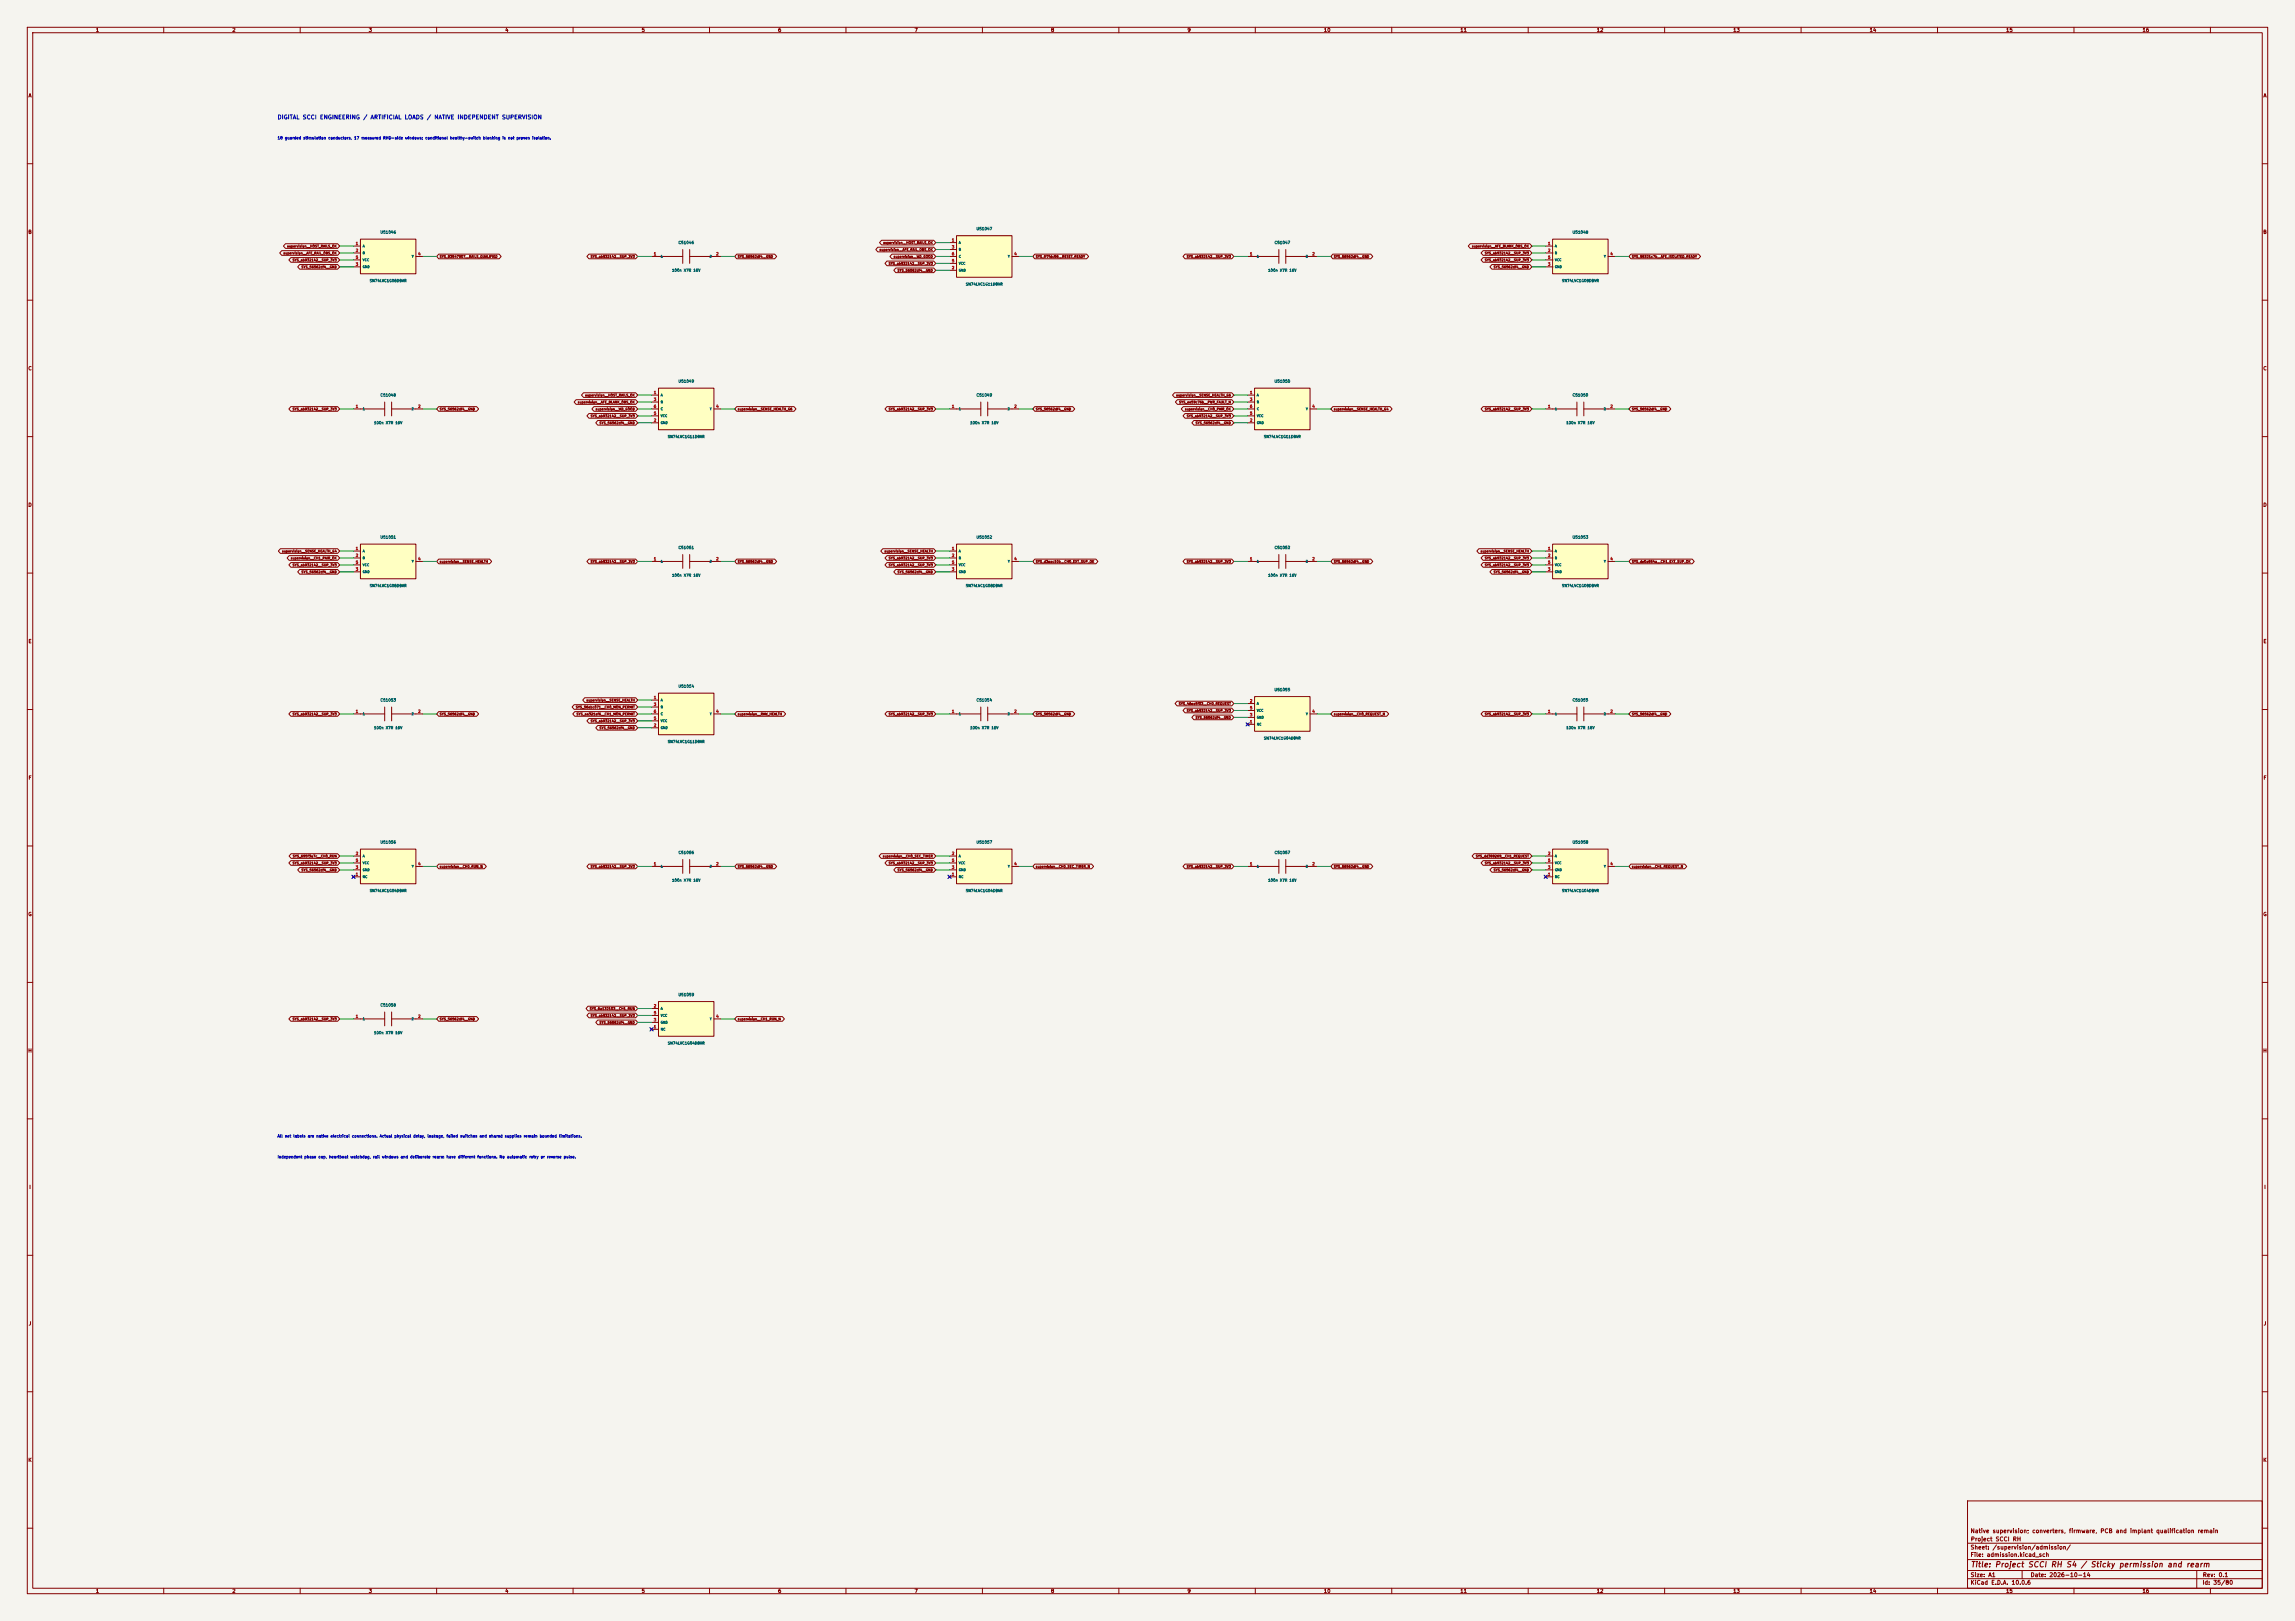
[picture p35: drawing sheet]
<svg xmlns="http://www.w3.org/2000/svg" width="841mm" height="594mm" viewBox="0 0 841 594" stroke-linecap="round" stroke-linejoin="round" font-family="sans-serif">
<defs><g id="words">
<text font-size="2" fill="#840000" x="722" y="574.8">Title: Project SCCI RH S4 / Sticky permission and rearm</text>
<text font-size="1.5" fill="#0000c2" x="101.6" y="44.1">DIGITAL SCCI ENGINEERING / ARTIFICIAL LOADS / NATIVE INDEPENDENT SUPERVISION</text>
<g font-size="1.5" fill="#840000">
<text x="721.9" y="562.1">Native supervision; converters, firmware, PCB and implant qualification remain</text>
<text x="721.9" y="568.1">Sheet: /supervision/admission/</text>
<text x="722" y="565.1">Project SCCI RH</text>
<text x="721.9" y="570.8">File: admission.kicad_sch</text>
<text x="721.9" y="581">KiCad E.D.A. 10.0.6</text>
<text x="721.9" y="578.2">Size: A1</text>
<text x="743.9" y="578.2">Date: 2026-10-14</text>
<text x="806.9" y="581">Id: 35/80</text>
<text x="807" y="578.2">Rev: 0.1</text>
</g>
<g font-size="1.3" fill="#840000">
<text x="35" y="12">1</text>
<text x="85" y="12">2</text>
<text x="135" y="12">3</text>
<text x="185" y="12">4</text>
<text x="235" y="12">5</text>
<text x="285" y="12">6</text>
<text x="335" y="12">7</text>
<text x="385" y="12">8</text>
<text x="435" y="12">9</text>
<text x="485" y="12">10</text>
<text x="535" y="12">11</text>
<text x="585" y="12">12</text>
<text x="635" y="12">13</text>
<text x="685" y="12">14</text>
<text x="735" y="12">15</text>
<text x="785" y="12">16</text>
<text x="10.3" y="36">A</text>
<text x="829.3" y="36">A</text>
<text x="10.2" y="86">B</text>
<text x="829.2" y="86">B</text>
<text x="10.2" y="136">C</text>
<text x="829.2" y="136">C</text>
<text x="10.2" y="186">D</text>
<text x="829.2" y="186">D</text>
<text x="10.3" y="236">E</text>
<text x="829.3" y="236">E</text>
<text x="10.3" y="286">F</text>
<text x="829.3" y="286">F</text>
<text x="10.2" y="336">G</text>
<text x="829.2" y="336">G</text>
<text x="10.2" y="386">H</text>
<text x="829.2" y="386">H</text>
<text x="10.6" y="436">I</text>
<text x="829.6" y="436">I</text>
<text x="10.4" y="486">J</text>
<text x="829.4" y="486">J</text>
<text x="10.2" y="536">K</text>
<text x="829.2" y="536">K</text>
<text x="35" y="584">1</text>
<text x="85" y="584">2</text>
<text x="135" y="584">3</text>
<text x="185" y="584">4</text>
<text x="235" y="584">5</text>
<text x="285" y="584">6</text>
<text x="335" y="584">7</text>
<text x="385" y="584">8</text>
<text x="435" y="584">9</text>
<text x="485" y="584">10</text>
<text x="535" y="584">11</text>
<text x="585" y="584">12</text>
<text x="635" y="584">13</text>
<text x="685" y="584">14</text>
<text x="735" y="584">15</text>
<text x="785" y="584">16</text>
</g>
<g font-size="1" fill="#0000c2">
<text x="101.6" y="51.3">18 guarded stimulation conductors, 17 measured RHD-side windows; conditional healthy-switch blanking is not proven isolation.</text>
<text x="101.6" y="417.1">All net labels are native electrical connections. Actual physical delay, leakage, failed switches and shared supplies remain bounded limitations.</text>
<text x="101.6" y="424.7">Independent phase cap, heartbeat watchdog, rail windows and deliberate rearm have different functions. No automatic retry or reverse pulse.</text>
</g>
<g font-size="1" fill="#a90000">
<text x="130.2" y="90">1</text>
<text x="348.7" y="88.7">1</text>
<text x="567.1" y="90">1</text>
<text x="130.2" y="92.5">2</text>
<text x="130.2" y="95.1">5</text>
<text x="153.1" y="93.8">4</text>
<text x="239.5" y="93.8">1</text>
<text x="262.3" y="93.8">2</text>
<text x="348.7" y="91.3">3</text>
<text x="348.7" y="93.8">6</text>
<text x="371.5" y="93.8">4</text>
<text x="457.9" y="93.8">1</text>
<text x="480.8" y="93.8">2</text>
<text x="567.1" y="92.5">2</text>
<text x="567.1" y="95.1">5</text>
<text x="590" y="93.8">4</text>
<text x="130.2" y="97.6">3</text>
<text x="348.7" y="98.9">2</text>
<text x="348.7" y="96.3">5</text>
<text x="567.1" y="97.6">3</text>
<text x="130.2" y="149.7">1</text>
<text x="153.1" y="149.7">2</text>
<text x="239.5" y="144.6">1</text>
<text x="239.5" y="147.1">3</text>
<text x="239.5" y="149.7">6</text>
<text x="262.3" y="149.7">4</text>
<text x="348.7" y="149.7">1</text>
<text x="371.5" y="149.7">2</text>
<text x="457.9" y="144.6">1</text>
<text x="457.9" y="147.1">3</text>
<text x="457.9" y="149.7">6</text>
<text x="480.8" y="149.7">4</text>
<text x="567.1" y="149.7">1</text>
<text x="590" y="149.7">2</text>
<text x="239.5" y="154.8">2</text>
<text x="239.5" y="152.2">5</text>
<text x="457.9" y="154.8">2</text>
<text x="457.9" y="152.2">5</text>
<text x="130.2" y="201.7">1</text>
<text x="348.7" y="201.7">1</text>
<text x="567.1" y="201.7">1</text>
<text x="130.2" y="204.3">2</text>
<text x="130.2" y="209.4">3</text>
<text x="130.2" y="206.8">5</text>
<text x="153.1" y="205.6">4</text>
<text x="239.5" y="205.6">1</text>
<text x="262.3" y="205.6">2</text>
<text x="348.7" y="204.3">2</text>
<text x="348.7" y="209.4">3</text>
<text x="348.7" y="206.8">5</text>
<text x="371.5" y="205.6">4</text>
<text x="457.9" y="205.6">1</text>
<text x="480.8" y="205.6">2</text>
<text x="567.1" y="204.3">2</text>
<text x="567.1" y="209.4">3</text>
<text x="567.1" y="206.8">5</text>
<text x="590" y="205.6">4</text>
<text x="239.5" y="256.4">1</text>
<text x="457.9" y="257.6">2</text>
<text x="130.2" y="261.4">1</text>
<text x="153.1" y="261.4">2</text>
<text x="239.5" y="258.9">3</text>
<text x="239.5" y="264">5</text>
<text x="239.5" y="261.4">6</text>
<text x="262.3" y="261.4">4</text>
<text x="348.7" y="261.4">1</text>
<text x="371.5" y="261.4">2</text>
<text x="457.9" y="262.7">3</text>
<text x="457.9" y="260.2">5</text>
<text x="480.8" y="261.4">4</text>
<text x="567.1" y="261.4">1</text>
<text x="590" y="261.4">2</text>
<text x="239.5" y="266.5">2</text>
<text x="457.9" y="265.2">1</text>
<text x="130.2" y="313.5">2</text>
<text x="130.2" y="316">5</text>
<text x="153.1" y="317.3">4</text>
<text x="239.5" y="317.3">1</text>
<text x="262.3" y="317.3">2</text>
<text x="348.7" y="313.5">2</text>
<text x="348.7" y="316">5</text>
<text x="371.5" y="317.3">4</text>
<text x="457.9" y="317.3">1</text>
<text x="480.8" y="317.3">2</text>
<text x="567.1" y="313.5">2</text>
<text x="567.1" y="316">5</text>
<text x="590" y="317.3">4</text>
<text x="130.2" y="321.1">1</text>
<text x="130.2" y="318.6">3</text>
<text x="348.7" y="321.1">1</text>
<text x="348.7" y="318.6">3</text>
<text x="567.1" y="321.1">1</text>
<text x="567.1" y="318.6">3</text>
<text x="239.5" y="369.4">2</text>
<text x="239.5" y="371.9">5</text>
<text x="130.2" y="373.2">1</text>
<text x="153.1" y="373.2">2</text>
<text x="239.5" y="377">1</text>
<text x="239.5" y="374.5">3</text>
<text x="262.3" y="373.2">4</text>
</g>
<g font-size="1" fill="#006464">
<text x="139.2" y="85.8">U51046</text>
<text x="248.5" y="89.7">C51046</text>
<text x="357.7" y="84.6">U51047</text>
<text x="466.9" y="89.7">C51047</text>
<text x="576.1" y="85.8">U51048</text>
<text x="246.2" y="99.8">100n X7R 16V</text>
<text x="464.6" y="99.8">100n X7R 16V</text>
<text x="135.4" y="103.6">SN74LVC1G08DBVR</text>
<text x="353.8" y="104.9">SN74LVC1G11DBVR</text>
<text x="572.2" y="103.6">SN74LVC1G08DBVR</text>
<text x="248.5" y="140.5">U51049</text>
<text x="466.9" y="140.5">U51050</text>
<text x="139.3" y="145.5">C51048</text>
<text x="357.7" y="145.5">C51049</text>
<text x="576.1" y="145.5">C51050</text>
<text x="136.9" y="155.7">100n X7R 16V</text>
<text x="355.4" y="155.7">100n X7R 16V</text>
<text x="573.8" y="155.7">100n X7R 16V</text>
<text x="244.6" y="160.7">SN74LVC1G11DBVR</text>
<text x="463" y="160.7">SN74LVC1G11DBVR</text>
<text x="139.2" y="197.6">U51051</text>
<text x="357.7" y="197.6">U51052</text>
<text x="576.1" y="197.6">U51053</text>
<text x="248.5" y="201.4">C51051</text>
<text x="466.9" y="201.4">C51052</text>
<text x="135.4" y="215.3">SN74LVC1G08DBVR</text>
<text x="246.2" y="211.5">100n X7R 16V</text>
<text x="353.8" y="215.3">SN74LVC1G08DBVR</text>
<text x="464.6" y="211.5">100n X7R 16V</text>
<text x="572.2" y="215.3">SN74LVC1G08DBVR</text>
<text x="139.3" y="257.3">C51053</text>
<text x="248.5" y="252.2">U51054</text>
<text x="357.7" y="257.3">C51054</text>
<text x="466.9" y="253.5">U51055</text>
<text x="576.1" y="257.3">C51055</text>
<text x="136.9" y="267.4">100n X7R 16V</text>
<text x="355.4" y="267.4">100n X7R 16V</text>
<text x="573.8" y="267.4">100n X7R 16V</text>
<text x="244.6" y="272.5">SN74LVC1G11DBVR</text>
<text x="463" y="271.2">SN74LVC1G04DBVR</text>
<text x="139.2" y="309.4">U51056</text>
<text x="357.7" y="309.4">U51057</text>
<text x="576.1" y="309.4">U51058</text>
<text x="248.5" y="313.2">C51056</text>
<text x="466.9" y="313.2">C51057</text>
<text x="246.2" y="323.3">100n X7R 16V</text>
<text x="464.6" y="323.3">100n X7R 16V</text>
<text x="135.4" y="327.1">SN74LVC1G04DBVR</text>
<text x="353.8" y="327.1">SN74LVC1G04DBVR</text>
<text x="572.2" y="327.1">SN74LVC1G04DBVR</text>
<text x="248.5" y="365.2">U51059</text>
<text x="139.3" y="369.1">C51058</text>
<text x="136.9" y="379.2">100n X7R 16V</text>
<text x="244.6" y="383">SN74LVC1G04DBVR</text>
</g>
<g font-size=".9" fill="#840000">
<text x="323.5" y="89.6">supervision__HOST_RAILS_OK</text>
<text x="103.7" y="93.4">supervision__AFE_RAIL_OBS_OK</text>
<text x="105.1" y="90.9">supervision__HOST_RAILS_OK</text>
<text x="107.1" y="96">SYS_ab932142__SUP_3V3</text>
<text x="161" y="94.7">SYS_93547907__RAILS_QUALIFIED</text>
<text x="216.3" y="94.7">SYS_ab932142__SUP_3V3</text>
<text x="270.2" y="94.7">SYS_56562df4__GND</text>
<text x="322.2" y="92.1">supervision__AFE_RAIL_OBS_OK</text>
<text x="327.3" y="94.7">supervision__WD_GOOD</text>
<text x="379.4" y="94.7">SYS_ff7fdc58__RESET_READY</text>
<text x="434.7" y="94.7">SYS_ab932142__SUP_3V3</text>
<text x="488.7" y="94.7">SYS_56562df4__GND</text>
<text x="539.3" y="90.9">supervision__AFE_BLANK_OBS_OK</text>
<text x="544" y="96">SYS_ab932142__SUP_3V3</text>
<text x="544" y="93.4">SYS_ab932142__SUP_3V3</text>
<text x="597.9" y="94.7">SYS_98321c7b__AFE_ISOLATED_READY</text>
<text x="110.3" y="98.5">SYS_56562df4__GND</text>
<text x="325.5" y="97.2">SYS_ab932142__SUP_3V3</text>
<text x="328.8" y="99.8">SYS_56562df4__GND</text>
<text x="547.2" y="98.5">SYS_56562df4__GND</text>
<text x="211.6" y="148">supervision__AFE_BLANK_OBS_OK</text>
<text x="214.3" y="145.5">supervision__HOST_RAILS_OK</text>
<text x="430.9" y="145.5">supervision__SENSE_HEALTH_G6</text>
<text x="432" y="148">SYS_ee59c76b__PWR_FAULT_N</text>
<text x="107.1" y="150.6">SYS_ab932142__SUP_3V3</text>
<text x="161" y="150.6">SYS_56562df4__GND</text>
<text x="216.3" y="153.1">SYS_ab932142__SUP_3V3</text>
<text x="218.1" y="150.6">supervision__WD_GOOD</text>
<text x="219.5" y="155.6">SYS_56562df4__GND</text>
<text x="270.2" y="150.6">supervision__SENSE_HEALTH_G6</text>
<text x="325.5" y="150.6">SYS_ab932142__SUP_3V3</text>
<text x="379.4" y="150.6">SYS_56562df4__GND</text>
<text x="434.1" y="150.6">supervision__CH0_PAIR_OK</text>
<text x="434.7" y="153.1">SYS_ab932142__SUP_3V3</text>
<text x="438" y="155.6">SYS_56562df4__GND</text>
<text x="488.7" y="150.6">supervision__SENSE_HEALTH_G4</text>
<text x="544" y="150.6">SYS_ab932142__SUP_3V3</text>
<text x="597.9" y="150.6">SYS_56562df4__GND</text>
<text x="103.2" y="202.6">supervision__SENSE_HEALTH_G4</text>
<text x="324" y="202.6">supervision__SENSE_HEALTH</text>
<text x="542.4" y="202.6">supervision__SENSE_HEALTH</text>
<text x="106.4" y="205.2">supervision__CH1_PAIR_OK</text>
<text x="107.1" y="207.7">SYS_ab932142__SUP_3V3</text>
<text x="161" y="206.4">supervision__SENSE_HEALTH</text>
<text x="216.3" y="206.4">SYS_ab932142__SUP_3V3</text>
<text x="270.2" y="206.4">SYS_56562df4__GND</text>
<text x="325.5" y="205.2">SYS_ab932142__SUP_3V3</text>
<text x="325.5" y="207.7">SYS_ab932142__SUP_3V3</text>
<text x="379.4" y="206.4">SYS_d3eac10b__CH0_EXT_SUP_OK</text>
<text x="434.7" y="206.4">SYS_ab932142__SUP_3V3</text>
<text x="488.7" y="206.4">SYS_56562df4__GND</text>
<text x="544" y="207.7">SYS_ab932142__SUP_3V3</text>
<text x="544" y="205.2">SYS_ab932142__SUP_3V3</text>
<text x="597.9" y="206.4">SYS_de0a854a__CH1_EXT_SUP_OK</text>
<text x="110.3" y="210.3">SYS_56562df4__GND</text>
<text x="328.8" y="210.3">SYS_56562df4__GND</text>
<text x="547.2" y="210.3">SYS_56562df4__GND</text>
<text x="214.8" y="257.2">supervision__SENSE_HEALTH</text>
<text x="107.1" y="262.3">SYS_ab932142__SUP_3V3</text>
<text x="161" y="262.3">SYS_56562df4__GND</text>
<text x="210.9" y="259.8">SYS_56ebc071__CH0_MON_PERMIT</text>
<text x="211.1" y="262.3">SYS_aa321af6__CH1_MON_PERMIT</text>
<text x="270.2" y="262.3">supervision__RAW_HEALTH</text>
<text x="325.5" y="262.3">SYS_ab932142__SUP_3V3</text>
<text x="379.4" y="262.3">SYS_56562df4__GND</text>
<text x="431.8" y="258.5">SYS_46ea5f03__CH0_REQUEST</text>
<text x="434.7" y="261.1">SYS_ab932142__SUP_3V3</text>
<text x="438" y="263.6">SYS_56562df4__GND</text>
<text x="488.7" y="262.3">supervision__CH0_REQUEST_N</text>
<text x="544" y="262.3">SYS_ab932142__SUP_3V3</text>
<text x="597.9" y="262.3">SYS_56562df4__GND</text>
<text x="216.3" y="264.9">SYS_ab932142__SUP_3V3</text>
<text x="219.5" y="267.4">SYS_56562df4__GND</text>
<text x="107.1" y="316.9">SYS_ab932142__SUP_3V3</text>
<text x="107.2" y="314.4">SYS_695f3a7c__CH0_RUN</text>
<text x="323.4" y="314.4">supervision__CH0_SEC_TIMER</text>
<text x="325.5" y="316.9">SYS_ab932142__SUP_3V3</text>
<text x="540.7" y="314.4">SYS_dd388269__CH1_REQUEST</text>
<text x="544" y="316.9">SYS_ab932142__SUP_3V3</text>
<text x="110.3" y="319.5">SYS_56562df4__GND</text>
<text x="161" y="318.2">supervision__CH0_RUN_N</text>
<text x="216.3" y="318.2">SYS_ab932142__SUP_3V3</text>
<text x="270.2" y="318.2">SYS_56562df4__GND</text>
<text x="328.8" y="319.5">SYS_56562df4__GND</text>
<text x="379.4" y="318.2">supervision__CH0_SEC_TIMER_N</text>
<text x="434.7" y="318.2">SYS_ab932142__SUP_3V3</text>
<text x="488.7" y="318.2">SYS_56562df4__GND</text>
<text x="547.2" y="319.5">SYS_56562df4__GND</text>
<text x="597.9" y="318.2">supervision__CH1_REQUEST_N</text>
<text x="216" y="370.3">SYS_6a132103__CH1_RUN</text>
<text x="107.1" y="374.1">SYS_ab932142__SUP_3V3</text>
<text x="161" y="374.1">SYS_56562df4__GND</text>
<text x="216.3" y="372.8">SYS_ab932142__SUP_3V3</text>
<text x="219.5" y="375.4">SYS_56562df4__GND</text>
<text x="270.2" y="374.1">supervision__CH1_RUN_N</text>
</g>
<g font-size=".9" fill="#006464">
<text x="351.2" y="89.5">A</text>
<text x="132.8" y="90.8">A</text>
<text x="132.8" y="93.4">B</text>
<text x="132.8" y="95.9">VCC</text>
<text x="150.8" y="94.6">Y</text>
<text x="242" y="94.6">1</text>
<text x="259.9" y="94.6">2</text>
<text x="351.2" y="92.1">B</text>
<text x="351.2" y="94.6">C</text>
<text x="369.2" y="94.6">Y</text>
<text x="460.5" y="94.6">1</text>
<text x="478.4" y="94.6">2</text>
<text x="569.7" y="90.8">A</text>
<text x="569.7" y="93.4">B</text>
<text x="569.7" y="95.9">VCC</text>
<text x="587.7" y="94.6">Y</text>
<text x="132.8" y="98.4">GND</text>
<text x="351.2" y="99.7">GND</text>
<text x="351.2" y="97.2">VCC</text>
<text x="569.7" y="98.4">GND</text>
<text x="242" y="145.4">A</text>
<text x="242" y="148">B</text>
<text x="460.5" y="145.4">A</text>
<text x="460.5" y="148">B</text>
<text x="132.8" y="150.5">1</text>
<text x="150.7" y="150.5">2</text>
<text x="242" y="155.6">GND</text>
<text x="242" y="153">VCC</text>
<text x="242" y="150.5">C</text>
<text x="260" y="150.5">Y</text>
<text x="351.2" y="150.5">1</text>
<text x="369.1" y="150.5">2</text>
<text x="460.5" y="155.6">GND</text>
<text x="460.5" y="153">VCC</text>
<text x="460.5" y="150.5">C</text>
<text x="478.4" y="150.5">Y</text>
<text x="569.7" y="150.5">1</text>
<text x="587.6" y="150.5">2</text>
<text x="132.8" y="202.6">A</text>
<text x="351.2" y="202.6">A</text>
<text x="569.7" y="202.6">A</text>
<text x="132.8" y="205.1">B</text>
<text x="132.8" y="207.7">VCC</text>
<text x="150.8" y="206.4">Y</text>
<text x="242" y="206.4">1</text>
<text x="259.9" y="206.4">2</text>
<text x="351.2" y="205.1">B</text>
<text x="351.2" y="207.7">VCC</text>
<text x="369.2" y="206.4">Y</text>
<text x="460.5" y="206.4">1</text>
<text x="478.4" y="206.4">2</text>
<text x="569.7" y="205.1">B</text>
<text x="569.7" y="207.7">VCC</text>
<text x="587.7" y="206.4">Y</text>
<text x="132.8" y="210.2">GND</text>
<text x="351.2" y="210.2">GND</text>
<text x="569.7" y="210.2">GND</text>
<text x="242" y="257.2">A</text>
<text x="132.8" y="262.3">1</text>
<text x="150.7" y="262.3">2</text>
<text x="242" y="259.7">B</text>
<text x="242" y="262.3">C</text>
<text x="260" y="262.3">Y</text>
<text x="351.2" y="262.3">1</text>
<text x="369.1" y="262.3">2</text>
<text x="460.5" y="258.5">A</text>
<text x="460.5" y="263.5">GND</text>
<text x="460.5" y="261">VCC</text>
<text x="478.4" y="262.3">Y</text>
<text x="569.7" y="262.3">1</text>
<text x="587.6" y="262.3">2</text>
<text x="242" y="267.3">GND</text>
<text x="242" y="264.8">VCC</text>
<text x="460.5" y="266.1">NC</text>
<text x="132.8" y="314.3">A</text>
<text x="132.8" y="316.9">VCC</text>
<text x="351.2" y="314.3">A</text>
<text x="351.2" y="316.9">VCC</text>
<text x="569.7" y="314.3">A</text>
<text x="569.7" y="316.9">VCC</text>
<text x="132.8" y="322">NC</text>
<text x="132.8" y="319.4">GND</text>
<text x="150.8" y="318.1">Y</text>
<text x="242" y="318.1">1</text>
<text x="259.9" y="318.1">2</text>
<text x="351.2" y="322">NC</text>
<text x="351.2" y="319.4">GND</text>
<text x="369.2" y="318.1">Y</text>
<text x="460.5" y="318.1">1</text>
<text x="478.4" y="318.1">2</text>
<text x="569.7" y="322">NC</text>
<text x="569.7" y="319.4">GND</text>
<text x="587.7" y="318.1">Y</text>
<text x="242" y="370.2">A</text>
<text x="132.8" y="374">1</text>
<text x="150.7" y="374">2</text>
<text x="242" y="377.8">NC</text>
<text x="242" y="375.3">GND</text>
<text x="242" y="372.8">VCC</text>
<text x="260" y="374">Y</text>
</g>
</g></defs>
<path d="M0 0h841v594h-841z" fill="#f5f4ef" stroke="#f5f4ef" stroke-width=".37"/>
<g fill="none" stroke="#840000" stroke-width=".37">
<path d="M10 10h821v574h-821zM12 12h817v570h-817zM60 10v2M110 10v2M160 10v2M210 10v2M260 10v2M310 10v2M360 10v2M410 10v2M460 10v2M510 10v2"/>
<path d="M560 10v2M610 10v2M660 10v2M710 10v2M760 10v2M810 10v2M10 60h2M829 60h2M10 110h2M829 110h2M10 160h2M829 160h2"/>
<path d="M10 210h2M238.8 205.7h11.4M250.2 203.2v5.1M252.7 205.7h11.5M252.7 203.2v5.1M829 210h2M10 260h2M829 260h2M10 310h2M829 310h2M10 360h2M829 360h2"/>
<path d="M10 410h2M829 410h2M10 460h2M829 460h2M10 510h2M829 510h2M10 560h2M721 550h108v32h-108zM829 560h2M721 578.5h108M721 575.5h108M721 571.5h108"/>
<path d="M721 565.5h108M741 575.5v3M805 575.5v6.5M60 582v2M110 582v2M160 582v2M210 582v2M260 582v2M310 582v2M360 582v2M410 582v2M460 582v2"/>
<path d="M510 582v2M560 582v2M610 582v2M660 582v2M710 582v2M760 582v2M810 582v2"/>
</g>
<path d="M241.3 142.2h20.3v15.3h-20.3z" fill="#ffffc2"/>
<g fill="none" stroke="#840000" stroke-width=".37">
<path d="M129.5 149.9h11.5M141 147.3v5.1M143.5 149.9h11.4M143.5 147.3v5.1M238.8 144.8h2.5M238.8 154.9h2.5M238.8 147.3h2.5M238.8 149.9h2.5M238.8 152.4h2.5M241.3 142.2h20.3v15.3h-20.3zM261.6 149.9h2.6M348 149.9h11.4"/>
<path d="M359.4 147.3v5.1M361.9 149.9h11.5M361.9 147.3v5.1"/>
</g>
<path d="M241.3 367h20.3v12.7h-20.3z" fill="#ffffc2"/>
<path d="M238.8 94h11.4M250.2 91.4v5.1M252.7 94h11.5M252.7 91.4v5.1M238.4 376.8l.7 .8M238.8 377.2h2.5M238.8 369.6h2.5M238.8 374.6h2.5M238.8 372.1h2.5M239.1 376.8l-.7 .8M241.3 367h20.3v12.7h-20.3zM261.6 373.4h2.6" fill="none" stroke="#840000" stroke-width=".37"/>
<path d="M569 87.6h20.3v12.7h-20.3z" fill="#ffffc2"/>
<path d="M566.4 90.2h2.6M566.4 92.7h2.6M566.4 97.8h2.6M566.4 95.2h2.6M569 87.6h20.3v12.7h-20.3zM589.3 94h2.5" fill="none" stroke="#840000" stroke-width=".37"/>
<path d="M459.7 142.2h20.4v15.3h-20.4z" fill="#ffffc2"/>
<path d="M457.2 144.8h2.5M457.2 154.9h2.5M457.2 147.3h2.5M457.2 149.9h2.5M457.2 152.4h2.5M459.7 142.2h20.4v15.3h-20.4zM480.1 149.9h2.5" fill="none" stroke="#840000" stroke-width=".37"/>
<path d="M132.1 199.4h20.3v12.7h-20.3z" fill="#ffffc2"/>
<path d="M566.4 149.9h11.4M577.8 147.3v5.1M580.4 149.9h11.4M580.4 147.3v5.1M132.1 199.4h20.3v12.7h-20.3zM129.5 201.9h2.6M129.5 204.5h2.6M129.5 209.5h2.6M129.5 207h2.6M152.4 205.7h2.5" fill="none" stroke="#840000" stroke-width=".37"/>
<path d="M132.1 87.6h20.3v12.7h-20.3z" fill="#ffffc2"/>
<path d="M129.5 90.2h2.6M129.5 92.7h2.6M129.5 97.8h2.6M129.5 95.2h2.6M132.1 87.6h20.3v12.7h-20.3zM152.4 94h2.5M457.2 94h11.4M468.6 91.4v5.1M471.2 94h11.4M471.2 91.4v5.1" fill="none" stroke="#840000" stroke-width=".37"/>
<path d="M350.5 86.4h20.3v15.2h-20.3z" fill="#ffffc2"/>
<path d="M348 88.9h2.5M348 99.1h2.5M348 91.4h2.5M348 94h2.5M348 96.5h2.5M350.5 86.4h20.3v15.2h-20.3zM370.8 94h2.6" fill="none" stroke="#840000" stroke-width=".37"/>
<path d="M241.3 254h20.3v15.2h-20.3z" fill="#ffffc2"/>
<g fill="none" stroke="#840000" stroke-width=".37">
<path d="M457.2 205.7h11.4M468.6 203.2v5.1M471.2 203.2v5.1M471.2 205.7h11.4M238.8 256.5h2.5M238.8 259.1h2.5M241.3 254h20.3v15.2h-20.3zM238.8 266.7h2.5M238.8 261.6h2.5M238.8 264.2h2.5M261.6 261.6h2.6M457.2 317.5h11.4"/>
<path d="M468.6 315v5M471.2 317.5h11.4M471.2 315v5"/>
</g>
<path d="M459.7 255.3h20.4v12.7h-20.4z" fill="#ffffc2"/>
<path d="M457.2 257.8h2.5M459.7 255.3h20.4v12.7h-20.4zM456.8 265l.8 .8M457.2 265.4h2.5M457.2 262.9h2.5M457.2 260.3h2.5M457.6 265l-.8 .8M480.1 261.6h2.5" fill="none" stroke="#840000" stroke-width=".37"/>
<path d="M350.5 199.4h20.3v12.7h-20.3z" fill="#ffffc2"/>
<path d="M350.5 199.4h20.3v12.7h-20.3zM348 201.9h2.5M348 204.5h2.5M348 209.5h2.5M348 207h2.5M370.8 205.7h2.6M359.4 259.1v5.1M361.9 259.1v5.1M348 261.6h11.4M361.9 261.6h11.5" fill="none" stroke="#840000" stroke-width=".37"/>
<path d="M350.5 311.1h20.3v12.7h-20.3z" fill="#ffffc2"/>
<path d="M141 259.1v5.1M143.5 259.1v5.1M129.5 261.6h11.5M143.5 261.6h11.4M348 313.7h2.5M348 318.8h2.5M348 316.2h2.5M350.5 311.1h20.3v12.7h-20.3zM370.8 317.5h2.6M347.6 320.9l.8 .8M348 321.3h2.5M348.4 320.9l-.8 .8" fill="none" stroke="#840000" stroke-width=".37"/>
<path d="M569 199.4h20.3v12.7h-20.3z" fill="#ffffc2"/>
<path d="M569 199.4h20.3v12.7h-20.3zM566.4 201.9h2.6M566.4 204.5h2.6M566.4 209.5h2.6M566.4 207h2.6M589.3 205.7h2.5M577.8 259.1v5.1M580.4 259.1v5.1M566.4 261.6h11.4M580.4 261.6h11.4" fill="none" stroke="#840000" stroke-width=".37"/>
<path d="M569 311.1h20.3v12.7h-20.3z" fill="#ffffc2"/>
<path d="M566.4 313.7h2.6M566.4 318.8h2.6M566.4 316.2h2.6M569 311.1h20.3v12.7h-20.3zM589.3 317.5h2.5M566 320.9l.8 .8M566.4 321.3h2.6M566.8 320.9l-.8 .8" fill="none" stroke="#840000" stroke-width=".37"/>
<path d="M132.1 311.1h20.3v12.7h-20.3z" fill="#ffffc2"/>
<g fill="none" stroke="#840000" stroke-width=".37">
<path d="M103.2 91.9h20.5l.8 .8-.8 .9h-20.5l-.7-.9zM104.6 89.3h19.1l.8 .9-.8 .8h-19.1l-.7-.8zM106.6 94.4h17.1l.8 .8-.8 .9h-17.1l-.8-.9zM109.8 96.9h13.9l.8 .9-.8 .8h-13.9l-.7-.8zM160.8 93.1h22.1l.8 .9-.8 .8h-22.1l-.8-.8zM215.8 93.1h17.1l.8 .9-.8 .8h-17.1l-.7-.8zM270 93.1h13.9l.7 .9-.7 .8h-13.9l-.8-.8zM321.7 90.6h20.5l.7 .8-.7 .9h-20.5l-.8-.9zM323 88h19.2l.7 .9-.7 .8h-19.2l-.7-.8zM325 95.7h17.2l.7 .8-.7 .9h-17.2l-.7-.9zM326.9 93.1h15.3l.7 .9-.7 .8h-15.3l-.8-.8zM328.3 98.2h13.9l.7 .9-.7 .8h-13.9l-.8-.8z"/>
<path d="M379.2 93.1h19l.7 .9-.7 .8h-19l-.7-.8zM434.3 93.1h17.1l.7 .9-.7 .8h-17.1l-.8-.8zM488.4 93.1h13.9l.8 .9-.8 .8h-13.9l-.7-.8zM538.8 89.3h21.8l.7 .9-.7 .8h-21.8l-.8-.8zM543.5 94.4h17.1l.7 .8-.7 .9h-17.1l-.8-.9zM543.5 91.9h17.1l.7 .8-.7 .9h-17.1l-.8-.9zM546.7 96.9h13.9l.7 .9-.7 .8h-13.9l-.7-.8zM597.6 93.1h24.8l.8 .9-.8 .8h-24.8l-.7-.8zM106.6 149h17.1l.8 .9-.8 .8h-17.1l-.8-.8zM160.8 149h13.8l.8 .9-.8 .8h-13.8l-.8-.8zM211.1 146.5h21.8l.8 .8-.8 .9h-21.8l-.7-.9zM213.8 143.9h19.1l.8 .9-.8 .8h-19.1l-.7-.8z"/>
<path d="M215.8 151.5h17.1l.8 .9-.8 .8h-17.1l-.7-.8zM217.6 149h15.3l.8 .9-.8 .8h-15.3l-.7-.8zM219.1 154.1h13.8l.8 .8-.8 .9h-13.8l-.8-.9zM270 149h21l.7 .9-.7 .8h-21l-.8-.8zM325 149h17.2l.7 .9-.7 .8h-17.2l-.7-.8zM379.2 149h13.9l.7 .9-.7 .8h-13.9l-.7-.8zM430.4 143.9h21l.7 .9-.7 .8h-21l-.7-.8zM431.5 146.5h19.9l.7 .8-.7 .9h-19.9l-.8-.9zM433.6 149h17.8l.7 .9-.7 .8h-17.8l-.7-.8zM434.3 151.5h17.1l.7 .9-.7 .8h-17.1l-.8-.8zM437.5 154.1h13.9l.7 .8-.7 .9h-13.9l-.8-.9zM488.4 149h21l.7 .9-.7 .8h-21l-.7-.8z"/>
<path d="M543.5 149h17.1l.7 .9-.7 .8h-17.1l-.8-.8zM597.6 149h13.9l.8 .9-.8 .8h-13.9l-.7-.8zM102.7 201.1h21l.8 .8-.8 .9h-21l-.7-.9zM105.9 203.6h17.8l.8 .9-.8 .8h-17.8l-.7-.8zM106.6 206.2h17.1l.8 .8-.8 .9h-17.1l-.8-.9zM109.8 208.7h13.9l.8 .8-.8 .9h-13.9l-.7-.9zM160.8 204.9h18.6l.8 .8-.8 .9h-18.6l-.8-.9zM215.8 204.9h17.1l.8 .8-.8 .9h-17.1l-.7-.9zM270 204.9h13.9l.7 .8-.7 .9h-13.9l-.8-.9zM323.5 201.1h18.7l.7 .8-.7 .9h-18.7l-.7-.9zM325 203.6h17.2l.7 .9-.7 .8h-17.2l-.7-.8zM325 206.2h17.2l.7 .8-.7 .9h-17.2l-.7-.9z"/>
<path d="M328.3 208.7h13.9l.7 .8-.7 .9h-13.9l-.8-.9zM379.2 204.9h22.4l.7 .8-.7 .9h-22.4l-.7-.9zM434.3 204.9h17.1l.7 .8-.7 .9h-17.1l-.8-.9zM488.4 204.9h13.9l.8 .8-.8 .9h-13.9l-.7-.9zM541.9 201.1h18.7l.7 .8-.7 .9h-18.7l-.7-.9zM543.5 206.2h17.1l.7 .8-.7 .9h-17.1l-.8-.9zM543.5 203.6h17.1l.7 .9-.7 .8h-17.1l-.8-.8zM546.7 208.7h13.9l.7 .8-.7 .9h-13.9l-.7-.9zM597.6 204.9h22.5l.8 .8-.8 .9h-22.5l-.7-.9zM210.4 258.2h22.5l.8 .9-.8 .8h-22.5l-.8-.8zM214.3 255.7h18.6l.8 .8-.8 .9h-18.6l-.8-.9zM431.3 257h20.1l.7 .8-.7 .9h-20.1l-.7-.9z"/>
<path d="M434.3 259.5h17.1l.7 .8-.7 .9h-17.1l-.8-.9zM106.6 260.8h17.1l.8 .8-.8 .9h-17.1l-.8-.9zM160.8 260.8h13.8l.8 .8-.8 .9h-13.8l-.8-.9zM210.6 260.8h22.3l.8 .8-.8 .9h-22.3l-.7-.9zM215.8 263.3h17.1l.8 .9-.8 .8h-17.1l-.7-.8zM219.1 265.8h13.8l.8 .9-.8 .8h-13.8l-.8-.8zM270 260.8h17.1l.8 .8-.8 .9h-17.1l-.8-.9zM325 260.8h17.2l.7 .8-.7 .9h-17.2l-.7-.9zM379.2 260.8h13.9l.7 .8-.7 .9h-13.9l-.7-.9zM437.5 262h13.9l.7 .9-.7 .8h-13.9l-.8-.8zM488.4 260.8h19.7l.8 .8-.8 .9h-19.7l-.7-.9zM543.5 260.8h17.1l.7 .8-.7 .9h-17.1l-.8-.9z"/>
<path d="M597.6 260.8h13.9l.8 .8-.8 .9h-13.9l-.7-.9zM106.6 315.4h17.1l.8 .8-.8 .9h-17.1l-.8-.9zM106.7 312.8h17l.8 .9-.8 .8h-17l-.8-.8zM109.8 317.9h13.9l.8 .9-.8 .8h-13.9l-.7-.8zM129.5 313.7h2.6M129.5 318.8h2.6M129.5 316.2h2.6M132.1 311.1h20.3v12.7h-20.3zM152.4 317.5h2.5M160.8 316.6h16.7l.7 .9-.7 .8h-16.7l-.8-.8zM215.8 316.6h17.1l.8 .9-.8 .8h-17.1l-.7-.8zM238.8 317.5h11.4"/>
<path d="M250.2 315v5M252.7 317.5h11.5M252.7 315v5M270 316.6h13.9l.7 .9-.7 .8h-13.9l-.8-.8zM322.9 312.8h19.3l.7 .9-.7 .8h-19.3l-.8-.8zM325 315.4h17.2l.7 .8-.7 .9h-17.2l-.7-.9zM328.3 317.9h13.9l.7 .9-.7 .8h-13.9l-.8-.8zM379.2 316.6h20.8l.8 .9-.8 .8h-20.8l-.7-.8zM434.3 316.6h17.1l.7 .9-.7 .8h-17.1l-.8-.8zM488.4 316.6h13.9l.8 .9-.8 .8h-13.9l-.7-.8zM540.2 312.8h20.4l.7 .9-.7 .8h-20.4l-.7-.8zM543.5 315.4h17.1l.7 .8-.7 .9h-17.1l-.8-.9z"/>
<path d="M546.7 317.9h13.9l.7 .9-.7 .8h-13.9l-.7-.8zM597.6 316.6h19.8l.7 .9-.7 .8h-19.8l-.7-.8zM129.2 320.9l.7 .8M129.5 321.3h2.6M129.9 320.9l-.7 .8M106.6 372.5h17.1l.8 .9-.8 .8h-17.1l-.8-.8zM129.5 373.4h11.5M141 370.8v5.1M143.5 373.4h11.4M143.5 370.8v5.1M160.8 372.5h13.8l.8 .9-.8 .8h-13.8l-.8-.8zM215.5 368.7h17.4l.8 .9-.8 .8h-17.4l-.8-.8z"/>
<path d="M215.8 371.3h17.1l.8 .8-.8 .9h-17.1l-.7-.9zM219.1 373.8h13.8l.8 .8-.8 .9h-13.8l-.8-.9zM270 372.5h16.7l.7 .9-.7 .8h-16.7l-.8-.8z"/>
</g>
<g fill="none" stroke="#009600" stroke-width=".37">
<path d="M124.5 90.2h5M124.5 95.2h5M124.5 97.8h5M124.5 92.7h5M154.9 94h5.1M233.7 94h5.1M264.2 94h5M342.9 96.5h5.1M342.9 99.1h5.1M342.9 88.9h5.1M342.9 91.4h5.1M342.9 94h5.1"/>
<path d="M373.4 94h5.1M452.1 94h5.1M482.6 94h5.1M561.3 90.2h5.1M561.3 95.2h5.1M561.3 97.8h5.1M561.3 92.7h5.1M591.8 94h5.1M124.5 149.9h5M154.9 149.9h5.1M233.7 144.8h5.1M233.7 147.3h5.1"/>
<path d="M233.7 149.9h5.1M233.7 152.4h5.1M233.7 154.9h5.1M264.2 149.9h5M342.9 149.9h5.1M373.4 149.9h5.1M452.1 144.8h5.1M452.1 147.3h5.1M452.1 149.9h5.1M452.1 152.4h5.1M452.1 154.9h5.1M482.6 149.9h5.1"/>
<path d="M561.3 149.9h5.1M591.8 149.9h5.1M124.5 207h5M124.5 201.9h5M124.5 204.5h5M124.5 209.5h5M154.9 205.7h5.1M233.7 205.7h5.1M264.2 205.7h5M342.9 207h5.1M342.9 201.9h5.1M342.9 204.5h5.1"/>
<path d="M342.9 209.5h5.1M373.4 205.7h5.1M452.1 205.7h5.1M482.6 205.7h5.1M561.3 207h5.1M561.3 201.9h5.1M561.3 204.5h5.1M561.3 209.5h5.1M591.8 205.7h5.1M233.7 256.5h5.1M233.7 259.1h5.1M452.1 257.8h5.1"/>
<path d="M124.5 261.6h5M154.9 261.6h5.1M233.7 266.7h5.1M233.7 261.6h5.1M233.7 264.2h5.1M264.2 261.6h5M342.9 261.6h5.1M373.4 261.6h5.1M452.1 262.9h5.1M452.1 260.3h5.1M482.6 261.6h5.1M561.3 261.6h5.1"/>
<path d="M591.8 261.6h5.1M124.5 313.7h5M124.5 316.2h5M124.5 318.8h5M154.9 317.5h5.1M233.7 317.5h5.1M264.2 317.5h5M342.9 313.7h5.1M342.9 316.2h5.1M342.9 318.8h5.1M373.4 317.5h5.1M452.1 317.5h5.1"/>
<path d="M482.6 317.5h5.1M561.3 313.7h5.1M561.3 316.2h5.1M561.3 318.8h5.1M591.8 317.5h5.1M124.5 373.4h5M154.9 373.4h5.1M233.7 369.6h5.1M233.7 374.6h5.1M233.7 372.1h5.1M264.2 373.4h5"/>
</g>
<path d="M456.6 264.8l1.2 1.2M457.8 264.8l-1.2 1.2M128.9 320.7l1.2 1.2M130.1 320.7l-1.2 1.2M347.4 320.7l1.2 1.2M348.6 320.7l-1.2 1.2M565.8 320.7l1.2 1.2M567 320.7l-1.2 1.2M238.2 376.6l1.2 1.2M239.4 376.6l-1.2 1.2" fill="none" stroke="#000084" stroke-width=".37"/>
<use href="#words"/>
</svg>
